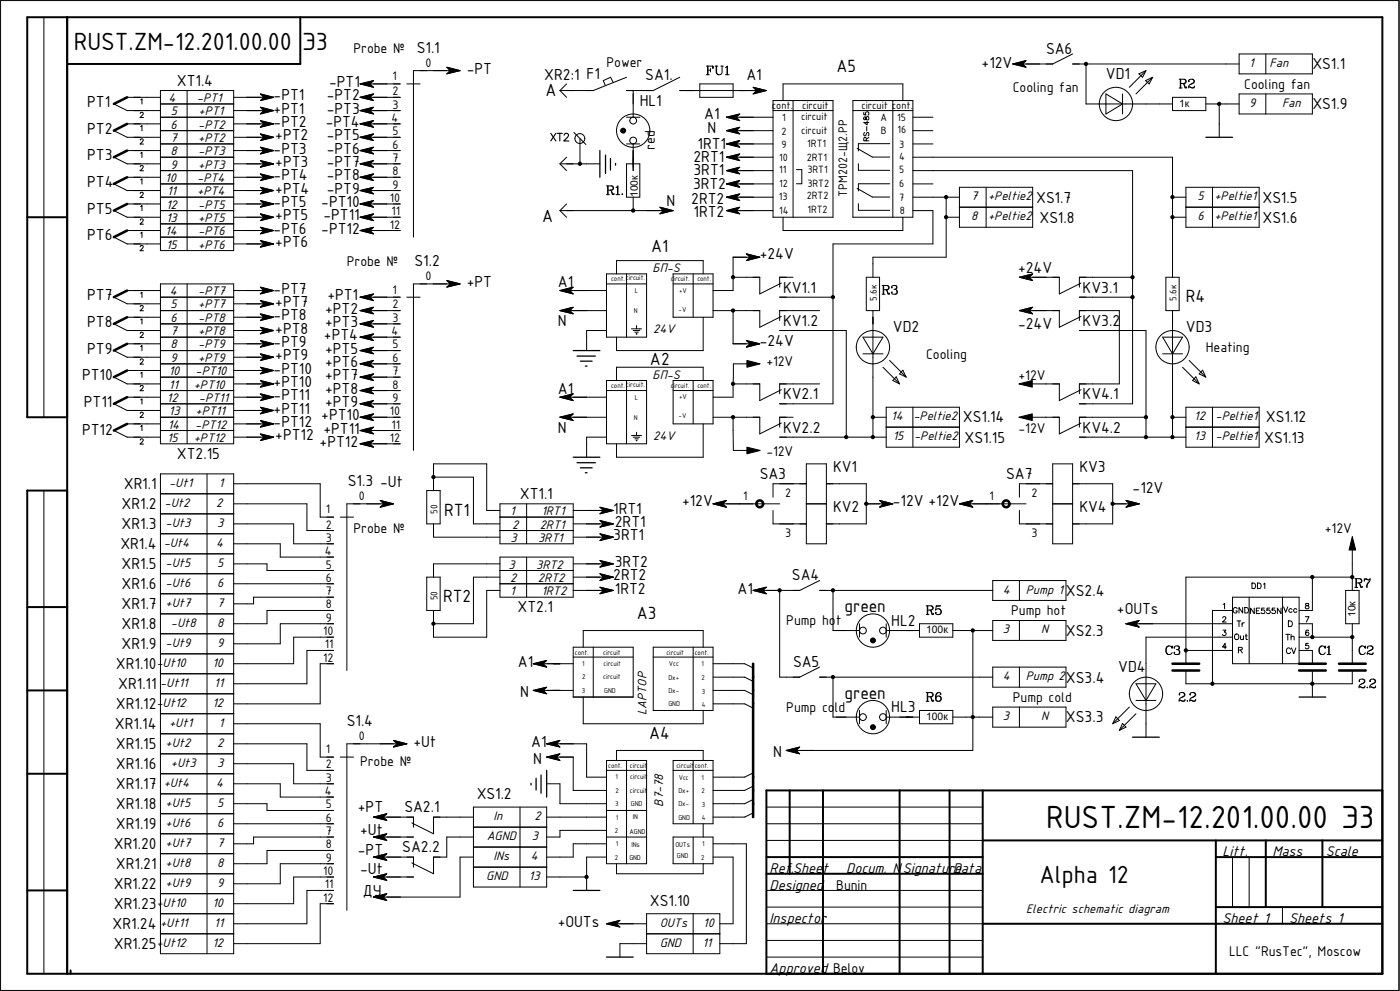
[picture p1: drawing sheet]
<svg xmlns="http://www.w3.org/2000/svg" width="420mm" height="297mm" viewBox="0 0 420 297" stroke-linecap="round" stroke-linejoin="round" font-family="sans-serif">
<defs><g id="words">
<text font-size="10.3" x="313.8" y="248.2">RUST.ZM-12.201.00.00 Э3</text>
<g font-size="8">
<text x="22.1" y="15">RUST.ZM-12.201.00.00 Э3</text>
<text x="311.8" y="264.8">Alpha 12</text>
</g>
<g font-size="5.7">
<text x="250.9" y="21.6">A5</text>
<text x="163.7" y="28.7">A</text>
<text x="162.6" y="66.6">A</text>
<text x="195.3" y="75.6">A1</text>
<text x="355.8" y="90.6">R4</text>
<text x="195" y="109.5">A2</text>
<text x="133.2" y="154.5">RT1</text>
<text x="133" y="180.5">RT2</text>
<text x="191" y="185.4">A3</text>
<text x="253.4" y="183.4">green</text>
<text x="253.4" y="209.4">green</text>
<text x="194.8" y="221.4">A4</text>
</g>
<g font-size="5.2">
<text x="313.8" y="16.1">SA6</text>
<text x="140" y="22.1">-PT</text>
<text x="294.5" y="20.3">+12V</text>
<text x="331.8" y="23.7">VD1</text>
<text x="393.7" y="20.7">XS1.1</text>
<text x="53.1" y="25.7">XT1.4</text>
<text x="98.7" y="26.1">-PT1</text>
<text x="163.3" y="24.1">XR2:1 F1</text>
<text x="193.6" y="24.1">SA1.</text>
<text x="223.9" y="24.1">A1</text>
<text x="26.2" y="32.1">PT1</text>
<text x="82.1" y="30.1">-PT1</text>
<text x="82.1" y="34.1">+PT1</text>
<text x="98" y="34.1">-PT3</text>
<text x="98" y="30.1">-PT2</text>
<text x="191.9" y="31.8">HL1</text>
<text x="211.3" y="35.6">A1</text>
<text x="393.7" y="32.8">XS1.9</text>
<text x="26.2" y="40.1">PT2</text>
<text x="82.1" y="38.1">-PT2</text>
<text x="97.7" y="38.1">-PT4</text>
<text x="212.3" y="39.8">N</text>
<text x="82.1" y="46.1">-PT3</text>
<text x="82.6" y="42.1">+PT2</text>
<text x="98" y="46.1">-PT6</text>
<text x="98" y="42.1">-PT5</text>
<text x="209.3" y="44.6">1RT1</text>
<text x="26.2" y="48.1">PT3</text>
<text x="82.6" y="50.1">+PT3</text>
<text x="98" y="50.1">-PT7</text>
<text x="208.1" y="48.6">2RT1</text>
<text x="208.1" y="52.6">3RT1</text>
<text x="26.2" y="56">PT4</text>
<text x="82.1" y="54.1">-PT4</text>
<text x="82.6" y="58.1">+PT4</text>
<text x="98" y="54.1">-PT8</text>
<text x="98" y="58.1">-PT9</text>
<text x="207.9" y="56.6">3RT2</text>
<text x="26.2" y="64.1">PT5</text>
<text x="82.1" y="62.1">-PT5</text>
<text x="96.4" y="62.1">-PT10</text>
<text x="199.9" y="61.7">N</text>
<text x="207.4" y="61">2RT2</text>
<text x="208.1" y="65.1">1RT2</text>
<text x="310.8" y="60.7">XS1.7</text>
<text x="378.7" y="60.7">XS1.5</text>
<text x="82.1" y="70.1">-PT6</text>
<text x="82.6" y="66">+PT5</text>
<text x="96.4" y="70.1">-PT12</text>
<text x="97" y="66">-PT11</text>
<text x="311.8" y="66.7">XS1.8</text>
<text x="378.7" y="66.7">XS1.6</text>
<text x="26.2" y="72.1">PT6</text>
<text x="82.6" y="74">+PT6</text>
<text x="227.9" y="77.7">+24V</text>
<text x="124.3" y="79.7">S1.2</text>
<text x="305.4" y="81.7">+24V</text>
<text x="82.1" y="88">-PT7</text>
<text x="140" y="86">+PT</text>
<text x="167.3" y="86">A1</text>
<text x="234.9" y="87.7">KV1.1</text>
<text x="324.8" y="87.7">KV3.1</text>
<text x="26.2" y="90">PT7</text>
<text x="82.6" y="92">+PT7</text>
<text x="97.5" y="94">+PT2</text>
<text x="98.2" y="90">+PT1</text>
<text x="26.2" y="98">PT8</text>
<text x="82.1" y="96">-PT8</text>
<text x="82.6" y="100">+PT8</text>
<text x="97.5" y="98">+PT3</text>
<text x="167.3" y="97.7">N</text>
<text x="234.9" y="97.7">KV1.2</text>
<text x="267.8" y="99.7">VD2</text>
<text x="305.4" y="98.7">-24V</text>
<text x="324.8" y="97.7">KV3.2</text>
<text x="355.8" y="99.7">VD3</text>
<text x="26.2" y="106">PT9</text>
<text x="82.1" y="104">-PT9</text>
<text x="82.6" y="108">+PT9</text>
<text x="97.2" y="102">+PT4</text>
<text x="97.5" y="106">+PT5</text>
<text x="227.9" y="103.7">-24V</text>
<text x="82.1" y="112">-PT10</text>
<text x="97.5" y="110">+PT6</text>
<text x="24.6" y="114">PT10</text>
<text x="82.1" y="116">+PT10</text>
<text x="82.1" y="120">-PT11</text>
<text x="97.5" y="114">+PT7</text>
<text x="97.5" y="118">+PT8</text>
<text x="167.3" y="118">A1</text>
<text x="234.9" y="119.6">KV2.1</text>
<text x="324.8" y="119.6">KV4.1</text>
<text x="25.1" y="122">PT11</text>
<text x="82.1" y="124">+PT11</text>
<text x="96.4" y="126">+PT10</text>
<text x="97.5" y="122">+PT9</text>
<text x="24.6" y="130.5">PT12</text>
<text x="82.1" y="128">-PT12</text>
<text x="82.6" y="132">+PT12</text>
<text x="97" y="130">+PT11</text>
<text x="167.3" y="129.6">N</text>
<text x="234.9" y="129.6">KV2.2</text>
<text x="288.8" y="126.6">XS1.14</text>
<text x="324.8" y="129.6">KV4.2</text>
<text x="379.7" y="126.6">XS1.12</text>
<text x="53.1" y="137.6">XT2.15</text>
<text x="95.9" y="134">+PT12</text>
<text x="289.3" y="132.6">XS1.15</text>
<text x="379.2" y="132.6">XS1.13</text>
<text x="227.9" y="143.6">SA3</text>
<text x="249.9" y="141.6">KV1</text>
<text x="301.8" y="143.6">SA7</text>
<text x="323.8" y="141.6">KV3</text>
<text x="37.1" y="146.6">XR1.1</text>
<text x="104.4" y="145.6">S1.3 -Ut</text>
<text x="156" y="149.6">XT1.1</text>
<text x="339.8" y="147.6">-12V</text>
<text x="36.4" y="152.6">XR1.2</text>
<text x="184" y="154">1RT1</text>
<text x="204.6" y="151.6">+12V</text>
<text x="249.9" y="153.6">KV2</text>
<text x="267.8" y="151.6">-12V +12V</text>
<text x="323.8" y="153.6">KV4</text>
<text x="36.4" y="158.6">XR1.3</text>
<text x="184" y="161.9">3RT1</text>
<text x="184.4" y="157.9">2RT1</text>
<text x="36.1" y="164.6">XR1.4</text>
<text x="36.4" y="170.6">XR1.5</text>
<text x="184" y="173.9">2RT2</text>
<text x="184.4" y="169.9">3RT2</text>
<text x="237.6" y="173.9">SA4</text>
<text x="36.4" y="176.6">XR1.6</text>
<text x="184.4" y="177.9">1RT2</text>
<text x="221.3" y="178.1">A1</text>
<text x="319.8" y="178.6">XS2.4</text>
<text x="36.4" y="182.6">XR1.7</text>
<text x="155.3" y="183.6">XT2.1</text>
<text x="335.1" y="183.9">+OUTs</text>
<text x="36.4" y="188.6">XR1.8</text>
<text x="267.4" y="187.6">HL2</text>
<text x="319.8" y="190.5">XS2.3</text>
<text x="36.4" y="194.6">XR1.9</text>
<text x="34.8" y="200.5">XR1.10</text>
<text x="155.3" y="200">A1</text>
<text x="237.9" y="199.9">SA5</text>
<text x="335.4" y="201.5">VD4</text>
<text x="35.5" y="206.5">XR1.11</text>
<text x="156" y="209">N</text>
<text x="319.8" y="204.6">XS3.4</text>
<text x="34.8" y="212.5">XR1.12</text>
<text x="267.4" y="213.5">HL3</text>
<text x="34.5" y="218.5">XR1.14</text>
<text x="104" y="217.5">S1.4</text>
<text x="319.8" y="216.5">XS3.3</text>
<text x="34.8" y="224.5">XR1.15</text>
<text x="124" y="223.9">+Ut</text>
<text x="159.3" y="224">A1</text>
<text x="231.9" y="227">N</text>
<text x="34.8" y="230.5">XR1.16</text>
<text x="160" y="229">N</text>
<text x="34.8" y="236.5">XR1.17</text>
<text x="143" y="239.5">XS1.2</text>
<text x="34.8" y="242.5">XR1.18</text>
<text x="107.4" y="243.3">+PT</text>
<text x="121.3" y="243.5">SA2.1</text>
<text x="34.8" y="248.5">XR1.19</text>
<text x="108" y="250.3">+Ut</text>
<text x="34.1" y="254.5">XR1.20</text>
<text x="107.4" y="256.3">-PT</text>
<text x="120.7" y="255.5">SA2.2</text>
<text x="34.8" y="260.5">XR1.21</text>
<text x="108" y="261.8">-Ut</text>
<text x="34.1" y="266.4">XR1.22</text>
<text x="108.9" y="268.5">ДУ</text>
<text x="34.1" y="272.5">XR1.23</text>
<text x="194.9" y="271.4">XS1.10</text>
<text x="33.8" y="278.5">XR1.24</text>
<text x="167.3" y="277.8">+OUTs</text>
<text x="34.1" y="284.4">XR1.25</text>
</g>
<g font-size="4.6">
<text x="106" y="15.9">Probe № S1.1</text>
<text x="181.9" y="19.9">Power</text>
<text x="303.8" y="27.6">Cooling fan</text>
<text x="373.3" y="26.6">Cooling fan</text>
<text x="196.4" y="45" transform="rotate(-90 196.4 45)">red</text>
<text x="104.1" y="79.8">Probe №</text>
<text x="277.8" y="107.5">Cooling</text>
<text x="361.7" y="105.5">Heating</text>
<text x="229.9" y="109.8">+12V</text>
<text x="305.5" y="113.8">+12V</text>
<text x="305.5" y="129.8">-12V</text>
<text x="229.9" y="136.8">-12V</text>
<text x="106" y="159.8">Probe №</text>
<text x="397.4" y="159.8">+12V</text>
<text x="303.3" y="184.4">Pump hot</text>
<text x="235.9" y="187.4">Pump hot</text>
<text x="235.9" y="213.4">Pump cold</text>
<text x="303.8" y="210.4">Pump cold</text>
<text x="108" y="229.7">Probe №</text>
<text x="366.7" y="256.6">Litt.</text>
<text x="381.7" y="256.6">Mass</text>
<text x="397.7" y="256.6">Scale</text>
<text x="230.9" y="261.6">Ref.</text>
<text x="237.9" y="261.6">Sheet</text>
<text x="253.9" y="261.6">Docum. N</text>
<text x="270.8" y="261.6">Signature</text>
<text x="285.8" y="261.6">Data</text>
<text x="230.9" y="266.6">Designed</text>
<text x="250.9" y="266.6">Bunin</text>
<text x="230.9" y="276.6">Inspector</text>
<text x="366.7" y="276.6">Sheet 1</text>
<text x="386.7" y="276.6">Sheets 1</text>
<text x="368.7" y="286.6">LLC &quot;RusTec&quot;, Moscow</text>
<text x="230.9" y="291.6">Approved Belov</text>
</g>
<g font-size="4">
<text x="127.7" y="20.1">0</text>
<text x="374.7" y="20.1">1</text>
<text x="380.9" y="20.1">Fan</text>
<text x="117.7" y="24">1</text>
<text x="117.7" y="28.5">2</text>
<text x="50.5" y="30.6">4</text>
<text x="51.3" y="34.5">5</text>
<text x="59.1" y="30.6">-PT1</text>
<text x="59.6" y="34.5">+PT1</text>
<text x="117.7" y="32.6">3</text>
<text x="374.7" y="32">9</text>
<text x="384.6" y="32">Fan</text>
<text x="51.2" y="38.5">6</text>
<text x="59.5" y="38.5">-PT2</text>
<text x="117.5" y="36.5">4</text>
<text x="117.7" y="40.5">5</text>
<text x="51.2" y="46.5">8</text>
<text x="51.2" y="42.5">7</text>
<text x="59.5" y="46.5">-PT3</text>
<text x="59.5" y="42.5">+PT2</text>
<text x="117.7" y="44.5">6</text>
<text x="51.2" y="50.5">9</text>
<text x="59.5" y="50.5">+PT3</text>
<text x="117.7" y="48.5">7</text>
<text x="117.7" y="52.5">8</text>
<text x="49.6" y="54.5">10</text>
<text x="50.1" y="58.5">11</text>
<text x="59.2" y="58.5">+PT4</text>
<text x="59.2" y="54.5">-PT4</text>
<text x="117.7" y="56.5">9</text>
<text x="254.2" y="59.1" transform="rotate(-90 254.2 59.1)">TPM202-Щ2.РР</text>
<text x="49.8" y="62.5">12</text>
<text x="59.4" y="62.5">-PT5</text>
<text x="116.9" y="60.5">10</text>
<text x="117.5" y="64.5">11</text>
<text x="291.3" y="66">8</text>
<text x="291.3" y="60">7</text>
<text x="296.4" y="66">+Peltie2</text>
<text x="296.4" y="60">+Peltie2</text>
<text x="359.2" y="66">6</text>
<text x="359.2" y="60">5</text>
<text x="364.3" y="66">+Peltie1</text>
<text x="364.3" y="60">+Peltie1</text>
<text x="49.6" y="70.5">14</text>
<text x="49.8" y="66.5">13</text>
<text x="59.4" y="66.5">+PT5</text>
<text x="59.5" y="70.5">-PT6</text>
<text x="116.9" y="68.5">12</text>
<text x="49.8" y="74.5">15</text>
<text x="59.4" y="74.5">+PT6</text>
<text x="127.7" y="84">0</text>
<text x="195.8" y="81.5">БП-S</text>
<text x="50.9" y="88.5">4</text>
<text x="59.5" y="88.5">-PT7</text>
<text x="117.7" y="88">1</text>
<text x="51.2" y="92.5">5</text>
<text x="59.5" y="92.5">+PT7</text>
<text x="117.7" y="92.5">2</text>
<text x="51.2" y="100.5">7</text>
<text x="51.2" y="96.5">6</text>
<text x="59.5" y="100.5">+PT8</text>
<text x="59.5" y="96.5">-PT8</text>
<text x="117.5" y="100.5">4</text>
<text x="117.7" y="96.5">3</text>
<text x="196" y="99.9">24V</text>
<text x="51.2" y="104.4">8</text>
<text x="59.5" y="104.4">-PT9</text>
<text x="117.7" y="104.4">5</text>
<text x="50.6" y="112.4">10</text>
<text x="51.2" y="108.5">9</text>
<text x="58.6" y="112.4">-PT10</text>
<text x="59.5" y="108.5">+PT9</text>
<text x="117.7" y="108.5">6</text>
<text x="117.7" y="112.4">7</text>
<text x="195.8" y="113.5">БП-S</text>
<text x="50.7" y="116.5">11</text>
<text x="58.1" y="116.5">+PT10</text>
<text x="117.7" y="116.5">8</text>
<text x="50.1" y="120.4">12</text>
<text x="50.7" y="124.4">13</text>
<text x="58.7" y="124.4">+PT11</text>
<text x="59.7" y="120.4">-PT11</text>
<text x="116.9" y="124.4">10</text>
<text x="117.7" y="120.4">9</text>
<text x="267.4" y="125.9">14</text>
<text x="274" y="125.9">-Peltie2</text>
<text x="358.3" y="125.9">12</text>
<text x="364.7" y="125.9">-Peltie1</text>
<text x="50.3" y="128.4">14</text>
<text x="58.6" y="128.4">-PT12</text>
<text x="117.5" y="128.4">11</text>
<text x="196" y="131.9">24V</text>
<text x="267.8" y="131.9">15</text>
<text x="274.2" y="131.9">-Peltie2</text>
<text x="358.3" y="131.9">13</text>
<text x="364.7" y="131.9">-Peltie1</text>
<text x="50.1" y="132.4">15</text>
<text x="58.1" y="132.4">+PT12</text>
<text x="116.9" y="132.4">12</text>
<text x="50.7" y="145.9">-Ut1</text>
<text x="65.7" y="145.9">1</text>
<text x="107.7" y="149.9">0</text>
<text x="223" y="149.9">1</text>
<text x="235.5" y="148.8">2</text>
<text x="296.9" y="149.9">1</text>
<text x="309.5" y="148.8">2</text>
<text x="49.4" y="151.9">-Ut2</text>
<text x="64.9" y="151.9">2</text>
<text x="97.7" y="153.9">1</text>
<text x="153.1" y="154.4">1</text>
<text x="162.4" y="154.4">1RT1</text>
<text x="49.7" y="157.9">-Ut3</text>
<text x="65.2" y="157.9">3</text>
<text x="97.7" y="158.4">2</text>
<text x="153.6" y="158.4">2</text>
<text x="161.9" y="158.4">2RT1</text>
<text x="235.5" y="160.8">3</text>
<text x="309.5" y="160.8">3</text>
<text x="49.1" y="163.9">-Ut4</text>
<text x="64.9" y="163.9">4</text>
<text x="97.5" y="166.4">4</text>
<text x="97.7" y="162.4">3</text>
<text x="153.1" y="162.4">3</text>
<text x="161.4" y="162.4">3RT1</text>
<text x="49.7" y="169.9">-Ut5</text>
<text x="65.2" y="169.9">5</text>
<text x="97.7" y="170.4">5</text>
<text x="152.6" y="170.4">3</text>
<text x="160.9" y="170.4">3RT2</text>
<text x="49.7" y="175.9">-Ut6</text>
<text x="65.2" y="175.9">6</text>
<text x="97.7" y="174.4">6</text>
<text x="97.7" y="178.4">7</text>
<text x="153.1" y="174.4">2</text>
<text x="153.1" y="178.4">1</text>
<text x="161.4" y="174.4">2RT2</text>
<text x="162.4" y="178.4">1RT2</text>
<text x="300.8" y="177.9">4</text>
<text x="307.8" y="177.9">Pump 1</text>
<text x="49.7" y="181.9">+Ut7</text>
<text x="65.2" y="181.9">7</text>
<text x="97.7" y="182.4">8</text>
<text x="51.3" y="187.9">-Ut8</text>
<text x="65.2" y="187.9">8</text>
<text x="96.9" y="190.4">10</text>
<text x="97.7" y="186.4">9</text>
<text x="300.8" y="189.9">3</text>
<text x="312.3" y="189.9">N</text>
<text x="49.7" y="193.8">-Ut9</text>
<text x="65.2" y="193.8">9</text>
<text x="97.5" y="194.4">11</text>
<text x="46.9" y="199.9">-Ut10</text>
<text x="63.7" y="199.9">10</text>
<text x="96.9" y="198.3">12</text>
<text x="300.8" y="203.8">4</text>
<text x="307.8" y="203.8">Pump 2</text>
<text x="48" y="205.8">-Ut11</text>
<text x="64.3" y="205.8">11</text>
<text x="46.9" y="211.8">-Ut12</text>
<text x="63.7" y="211.8">12</text>
<text x="194" y="214.4" transform="rotate(-90 194 214.4)">LAPTOP</text>
<text x="300.8" y="215.8">3</text>
<text x="312.3" y="215.8">N</text>
<text x="50.7" y="217.8">+Ut1</text>
<text x="65.7" y="217.8">1</text>
<text x="107.7" y="221.8">0</text>
<text x="49.7" y="223.8">+Ut2</text>
<text x="65.2" y="223.8">2</text>
<text x="97.7" y="225.8">1</text>
<text x="51.3" y="229.8">+Ut3</text>
<text x="65.2" y="229.8">3</text>
<text x="97.7" y="230.3">2</text>
<text x="49.1" y="235.8">+Ut4</text>
<text x="64.9" y="235.8">4</text>
<text x="97.5" y="238.3">4</text>
<text x="97.7" y="234.3">3</text>
<text x="49.7" y="241.8">+Ut5</text>
<text x="65.2" y="241.8">5</text>
<text x="97.7" y="242.3">5</text>
<text x="148" y="245.8">In</text>
<text x="160.3" y="245.8">2</text>
<text x="199" y="241.7" transform="rotate(-90 199 241.7)">В7-78</text>
<text x="49.7" y="247.8">+Ut6</text>
<text x="65.2" y="247.8">6</text>
<text x="97.7" y="246.3">6</text>
<text x="97.7" y="250.3">7</text>
<text x="146" y="251.8">AGND</text>
<text x="159.6" y="251.8">3</text>
<text x="49.7" y="253.8">+Ut7</text>
<text x="65.2" y="253.8">7</text>
<text x="97.7" y="254.3">8</text>
<text x="148" y="257.8">INs</text>
<text x="159.2" y="257.8">4</text>
<text x="49.7" y="259.8">+Ut8</text>
<text x="65.2" y="259.8">8</text>
<text x="96.9" y="262.3">10</text>
<text x="97.7" y="258.3">9</text>
<text x="145.9" y="263.8">GND</text>
<text x="158.7" y="263.8">13</text>
<text x="49.7" y="265.8">+Ut9</text>
<text x="65.2" y="265.8">9</text>
<text x="97.5" y="266.3">11</text>
<text x="46.9" y="271.7">+Ut10</text>
<text x="63.7" y="271.7">10</text>
<text x="96.9" y="270.3">12</text>
<text x="307.8" y="273.8">Electric schematic diagram</text>
<text x="48" y="277.7">+Ut11</text>
<text x="64.3" y="277.7">11</text>
<text x="198" y="277.7">OUTs</text>
<text x="211" y="277.7">10</text>
<text x="46.9" y="283.8">+Ut12</text>
<text x="63.7" y="283.8">12</text>
<text x="198" y="283.8">GND</text>
<text x="210.7" y="283.8">11</text>
</g>
<g font-size="3.4">
<text x="231.6" y="32.6">cont.</text>
<text x="240.3" y="35.9">circuit</text>
<text x="240.6" y="32.6">circuit</text>
<text x="258.4" y="32.6">circuit cont.</text>
<text x="234.4" y="40.3">2</text>
<text x="234.7" y="36.2">1</text>
<text x="240.3" y="40">circuit</text>
<text x="264.1" y="36.2">A</text>
<text x="264.3" y="40.1">B</text>
<text x="269.1" y="36.2">15</text>
<text x="269.3" y="40">16</text>
<text x="234.4" y="44.2">9</text>
<text x="242.1" y="44.2">1RT1</text>
<text x="269.7" y="44.2">3</text>
<text x="269.8" y="47.8">4</text>
<text x="233.7" y="51.9">11</text>
<text x="233.7" y="48.2">10</text>
<text x="242" y="48.1">2RT1</text>
<text x="242.2" y="51.7">3RT1</text>
<text x="269.8" y="51.7">5</text>
<text x="233.7" y="56">12</text>
<text x="242" y="59.6">2RT2</text>
<text x="242.2" y="55.9">3RT2</text>
<text x="269.8" y="55.9">6</text>
<text x="233.6" y="60">13</text>
<text x="233.7" y="64.1">14</text>
<text x="242.2" y="63.9">1RT2</text>
<text x="269.8" y="60.1">7</text>
<text x="269.9" y="64">8</text>
</g>
<g font-size="3.1">
<text x="353.7" y="32">1к</text>
<text x="191.3" y="59.1" transform="rotate(-90 191.3 59.1)">100к</text>
<text x="263.1" y="90.1" transform="rotate(-90 263.1 90.1)">5.6к</text>
<text x="352.9" y="90.1" transform="rotate(-90 352.9 90.1)">5.6к</text>
<text x="131.2" y="154" transform="rotate(-90 131.2 154)">50</text>
<text x="131.2" y="180" transform="rotate(-90 131.2 180)">50</text>
<text x="406.7" y="185" transform="rotate(-90 406.7 185)">10к</text>
<text x="277.8" y="189.8">100к</text>
<text x="277.8" y="215.8">100к</text>
</g>
<g font-size="2.3">
<text x="183.3" y="84.3">cont.circuit.</text>
<text x="190.4" y="87.9">L</text>
<text x="201.2" y="84.3">circuit.</text>
<text x="203.8" y="87.8">+V</text>
<text x="209.2" y="84.3">cont.</text>
<text x="190.2" y="93.9">N</text>
<text x="203.6" y="93.4">-V</text>
<text x="183.3" y="116.3">cont.circuit.</text>
<text x="190.4" y="119.9">L</text>
<text x="201.2" y="116.3">circuit.</text>
<text x="203.8" y="119.7">+V</text>
<text x="209.2" y="116.3">cont.</text>
<text x="190.2" y="125.8">N</text>
<text x="203.6" y="125.4">-V</text>
<text x="172.5" y="196.3">cont.</text>
<text x="181" y="196.3">circuit</text>
<text x="199.9" y="196.3">circuit</text>
<text x="208.4" y="196.3">cont.</text>
<text x="174.7" y="199.5">1</text>
<text x="174.7" y="203.6">2</text>
<text x="181" y="203.6">circuit</text>
<text x="181.1" y="199.5">circuit</text>
<text x="200.5" y="203.8">Dx+</text>
<text x="200.7" y="199.7">Vcc</text>
<text x="210.4" y="199.7">1</text>
<text x="210.4" y="203.8">2</text>
<text x="174.6" y="207.6">3</text>
<text x="181.3" y="207.6">GND</text>
<text x="200.5" y="207.6">Dx-</text>
<text x="210.5" y="207.9">3</text>
<text x="200.5" y="211.7">GND</text>
<text x="210.5" y="211.8">4</text>
<text x="182.5" y="230.3">cont.</text>
<text x="184.7" y="233.5">1</text>
<text x="189" y="230.3">circuit</text>
<text x="189.1" y="233.5">circuit</text>
<text x="202.9" y="230.3">circuit</text>
<text x="203.6" y="233.7">Vcc</text>
<text x="208.4" y="230.3">cont.</text>
<text x="210.4" y="233.7">1</text>
<text x="184.7" y="237.6">2</text>
<text x="189" y="237.6">circuit</text>
<text x="203.5" y="237.7">Dx+</text>
<text x="210.4" y="237.7">2</text>
<text x="184.6" y="241.6">3</text>
<text x="184.7" y="245.7">1</text>
<text x="189.3" y="241.6">GND</text>
<text x="189.8" y="245.4">IN</text>
<text x="203.5" y="241.6">Dx-</text>
<text x="203.5" y="245.7">GND</text>
<text x="210.5" y="241.9">3</text>
<text x="210.5" y="245.7">4</text>
<text x="184.4" y="249.8">2</text>
<text x="188.8" y="249.9">AGND</text>
<text x="184.4" y="257.7">2</text>
<text x="184.7" y="253.7">1</text>
<text x="188.8" y="257.6">GND</text>
<text x="189.4" y="254">INs</text>
<text x="202.6" y="253.8">OUTs</text>
<text x="203.1" y="257.1">GND</text>
<text x="210.4" y="257.7">2</text>
<text x="210.7" y="253.7">1</text>
</g>
</g></defs>
<g fill="none" stroke="#000" stroke-width=".3">
<path d="M.2 .2h419.5v296.6h-419.5zM13.2 5.2v119.9M211.9 19.8h2v.7l-.1-.7M212.3 19.8v2.6M212.4 19.8v2.6M214.5 19.8h.8M214.8 19.8v1.9a.91 .91 0 0 0 .9 .7 .91 .91 0 0 0 .9-.7v-1.9M215 19.8v1.9l.1 .4 .5 .3M216.2 19.8h.8M218.1 19.9v2.5M303.8 19.2l4 1M307.8 18.2l-4 1"/>
<path d="M321.8 16.2l-6 3h-12M321.8 19.2h49.9M325.8 19.2v12h25.9M371.7 16.2h22v5.9h-22zM379.7 16.2v5.9M34.2 39.2l3.9 1.9h10M34.2 31.2l3.9 1.9h10M38.1 37.1h10M38.1 29.2h10M42.1 34l.3-.3 .6 .3-.2 .5-.8 .7h1.1M42.2 37.9l.4-.3v1.6M42.2 29.9l.4-.3v1.6"/>
<path d="M48.1 27.1h22v48h-22zM48.1 31.2h22M48.1 35.1h22M48.1 39.2h22M56.1 27.1v48M70.1 37.1h12M70.1 29.2h12M70.1 33.1h12M78.1 36.2l4 .9M78.1 28.2l4 1M78.1 32.1l4 1M82.1 37.1l-4 1"/>
<path d="M82.1 29.2l-4 .9M82.1 33.1l-4 1.1M108 37.1h12.1M108 29.2h12.1M108 33.1h12.1M108 37.1l4.1 1M108 25.1h12.1M108 25.1l4.1 1.1M108 33.1l4.1 1.1M108 29.2l4.1 .9M112.1 36.2l-4.1 .9M112.1 24.2l-4.1 .9"/>
<path d="M112.1 32.1l-4.1 1M112.1 28.2l-4.1 1M122 25.1h4M134 20.2l4 1M138 21.2h-14v49.9M138 21.2l-4 .9M168 27.1l2 2.1M170 25.1l-2 2M172.2 39.7l3.6 3.6M184 24.8l-.8-1.6-2.2 1 .6 1.4M188 23.2l-10 3.9h-10M188 35.1h3.9"/>
<path d="M189.9 27.1v8M203.9 23.2l-7.9 3.9h-8M203.9 27.1h26M209.9 25.1h10v4.1h-10zM211.9 22.4h.9M212.4 21h.7M213.1 20.5v1M217.6 20.3l.6-.5v2.6M217.6 22.4h1.1M217.9 35.1h14M217.9 35.1l4 1.1M217.9 39.2h14"/>
<path d="M217.9 39.2l4 .9M221.9 34.2l-4 .9M221.9 38.1l-4 1.1M225.9 26.2l4 .9M229.9 27.1l-4 1.1M231.9 30.1h18v35h-18zM231.9 33.1h18M234.9 30.1v-5h35.9v5M237.9 30.1v35M255.9 30.1h18v35h-18zM255.9 33.1h18M259.1 33.7v.7l.7 .1a.55 .55 0 0 1-.1-.9 .55 .55 0 0 1 .9 .1 .55 .55 0 0 1-.2 .8"/>
<path d="M259.2 35.1l-.1 .5 .4 .3 .6-1a.51 .51 0 0 1 .6 .5 .51 .51 0 0 1-.6 .5l-.5-.8zM259.4 39.7l-.3 .4 .1 .5 .4 .1 .4-.8 .4-.2 .2 .4-.2 .6M260 37.9v1.3M260.1 36.4v1l-1-.7h1.5M267.8 30.1v35M273.9 35.1h6M273.9 39.2h6M331.8 28.2l5 3-5 3zM336.8 28.2v6M343.6 21.3l-1.9 .8 1.1 1.1 1-2-5 5M345.6 23.2l-1.9 1 1.1 .9 1-1.9-5 5M351.7 29.2h10v3.9h-10z"/>
<path d="M353.7 26.4h.9M353.7 23.7h1.5l.7 .6-.3 .6-1.4 .1M354.1 23.7v2.7M354.2 23.7v2.7M354.8 25l.4 .3 .5 1 .3-.1M355.1 25.1l.4 1.2 .4 .1 .1-.4M355.2 23.7l.5 .6-.1 .5-.4 .2M356.7 24.3l.1 .1h-.2a.88 .88 0 0 1 .9-.7 .88 .88 0 0 1 .8 .8l-.5 .5a1.24 1.24 0 0 0-1.2 1.4M357.7 23.7l.4 .3 .1 .5-1 .8M358.3 26l-.4 .3-1-.3-.3 .2M358.3 25.8l-.2 .6-1.2-.4M361.7 31.2h10"/>
<path d="M365.8 31.2v9.9M371.7 28.2h22v6h-22zM379.7 28.2v6M34.2 47.1l3.9 2h10M34.2 55.1l3.9 2h10M38.1 45.1h10M38.1 53.1h10M42.1 42l.3-.4 .6 .3-.2 .6-.8 .7h1.1M42.1 50l.3-.4 .6 .3-.2 .6-.8 .7h1.1M42.1 58l.3-.4 .6 .3-.2 .6-.8 .7h1.1M42.2 45.9l.4-.3v1.6M42.2 53.9l.4-.3v1.6"/>
<path d="M48.1 59.1h22M48.1 43.1h22M48.1 47.1h22M48.1 51.1h22M48.1 55.1h22M70.1 49.1h12M70.1 41.1h12M70.1 45.1h12M70.1 53.1h12M70.1 57.1h12M78.1 40.1l4 1M78.1 44.1l4 1"/>
<path d="M78.1 48.1l4 1M78.1 52.1l4 1M78.1 56.1l4 1M82.1 41.1l-4 1M82.1 45.1l-4 1M82.1 49.1l-4 1M82.1 53.1l-4 1M82.1 57.1l-4 1M108 49.1h12.1M108 41.1h12.1M108 45.1h12.1M108 53.1h12.1"/>
<path d="M108 57.1h12.1M108 53.1l4.1 1M108 49.1l4.1 1M108 45.1l4.1 1M108 41.1l4.1 1M108 57.1l4.1 1M112.1 52.1l-4.1 1M112.1 48.1l-4.1 1M112.1 44.1l-4.1 1M112.1 40.1l-4.1 1M112.1 56.1l-4.1 1M168 49.1h12"/>
<path d="M168 49.1l2 2M170 47.1l-2 2M174 41.5v7.6M181.9 58.3h.9M181.9 55.7h1.5l.7 .5-.3 .7-1.4 .1M182.3 55.7v2.6M182.4 55.7v2.6M183 57l.4 .2 .4 .9h.4M183.3 57.1l.4 1.2h.4l.1-.3M183.4 55.7l.5 .5-.1 .5-.4 .3M184.8 56.2l.6-.5v2.6M184.8 58.3h1.1"/>
<path d="M185.3 55.8v2.5M186.6 58.1v.2zM188 49.1h3.9v10h-3.9zM188 43.1h3.9M189.9 43.1v8M189.9 59.1v4M217.9 59.1h14M217.9 43.1h14M217.9 43.1l4 1M217.9 47.1h14M217.9 47.1l4 1M217.9 51.1h14"/>
<path d="M217.9 51.1l4 1M217.9 55.1h14M217.9 55.1l4 1M217.9 59.1l4 1M221.9 42.1l-4 1M221.9 46.1l-4 1M221.9 50.1l-4 1M221.9 54.1l-4 1M221.9 58.1l-4 1M238.9 50.8h1.6v4.3h-1.6M257.1 44.4l4.6 2.7h5.2M257.1 56.5l4.6 2.6h5.2"/>
<path d="M257.5 49.1v2h9.4M259.9 42.2l-.1-.9-.5-.1-.2 1h1.5M260.6 41.2l-.7 .5M266.9 55.1h-9.4v2.1M266.9 43.1h-9.4v2.2M273.9 47.1h77.8v36M273.9 51.1h65.9v69.9h-16M273.9 59.1h13.9M273.9 43.1h6M273.9 55.1h6M283.8 59.1v18h-21.9v6M287.8 56.1h22v12h-22z"/>
<path d="M295.8 56.1v12M351.7 59.1h4.1M355.8 56.1h21.9v12h-21.9zM363.7 56.1v12M34.2 71.1l3.9 2h10M34.2 63.1l3.9 2h10M38.1 69.1h10M38.1 61.1h10M42.1 74l.3-.4 .6 .3-.2 .5-.8 .7h1.1M42.1 66l.3-.4 .6 .3-.2 .6-.8 .7h1.1M42.2 69.9l.4-.3v1.6M42.2 61.9l.4-.3v1.6"/>
<path d="M48.1 63.1h22M48.1 67.1h22M48.1 71.1h22M70.1 69.1h12M70.1 73.1h12M70.1 61.1h12M70.1 65.1h12M78.1 72.1l4 1M78.1 68.1l4 1M78.1 64.1l4 1M78.1 60.1l4 1M82.1 73.1l-4 1"/>
<path d="M82.1 69.1l-4 1M82.1 65.1l-4 1M82.1 61.1l-4 1M108 69.1h12.1M108 61.1h12.1M108 65.1h12.1M108 65.1l4.1 1M108 69.1l4.1 1M108 61.1l4.1 1M112.1 64.1l-4.1 1M112.1 68.1l-4.1 1M112.1 60.1l-4.1 1"/>
<path d="M168 63.1h33.9M168 63.1l2 2M170 61.1l-2 2M198 62.1l3.9 1M201.9 63.1l-3.9 1M217.9 63.1h14M217.9 63.1l4 1M221.9 62.1l-4 1M223.9 76.1l4 1M227.9 77.1h-8v10h-6M227.9 77.1l-4 1M234.9 65.1v4h35.9v-4"/>
<path d="M257.5 61v2h9.4M273.9 63.1h6v10h-30v47.9h-16M283.8 65.1h4M287.8 62.1h22M351.7 65.1h4.1M355.8 62.1h21.9M34.2 97.1l3.9 2h10M34.2 89.1l3.9 2h10M38.1 95.1h10M38.1 87.1h10M42.1 99.9l.3-.3 .6 .3-.2 .5-.8 .7h1.1M42.1 91.9l.3-.3 .6 .3-.2 .5-.8 .7h1.1"/>
<path d="M42.2 95.8l.4-.3v1.6M42.2 87.9l.4-.3v1.6M48.1 93.1h22M48.1 85.1h22v47.9h-22zM48.1 89.1h22M48.1 97.1h22M56.1 85.1v47.9M70.1 95.1h12M70.1 99.1h12M70.1 87.1h12M70.1 91.1h12M78.1 98.1l4 1"/>
<path d="M78.1 94.1l4 1M78.1 86.1l4 1M78.1 90.1l4 1M82.1 99.1l-4 1M82.1 95.1l-4 1M82.1 87.1l-4 1M82.1 91.1l-4 1M108 93.1h12.1M108 89.1h12.1M108 97.1h12.1M108 97.1l4.1 1M108 89.1l4.1 1"/>
<path d="M108 93.1l4.1 1M112.1 96.1l-4.1 1M112.1 88.1l-4.1 1M112.1 92.1l-4.1 1M122 89.1h4M134 84.1l4 1M138 85.1h-14v49.9M138 85.1l-4 1M168 93.1h13.9M168 87.1h13.9M168 93.1l4 1M168 87.1l4 1"/>
<path d="M172 92.1l-4 1M172 86.1l-4 1M181.9 99.1h-5.9v6M181.9 82.1h12.1v18.9h-12.1zM181.9 85.1h12.1M185 82.1v-4h25.9v4M188 82.1v18.9M189.4 98.6h3M189.9 99.1h2M190.5 99.6h1M191 97.6v1M201.9 82.1h12v13h-12z"/>
<path d="M201.9 85.1h12M207.9 82.1v13M210.9 95.1v10h-25.9v-4.1M213.9 93.1h14v5l6.5-3.3M219.9 93.1v9.9h8M219.9 83.1h8v5l6.5-3.3M233.9 99.1h20v31.9M233.9 89.1h16M237.9 83.1h-4v3M245.9 93.1h-12v3M259.9 83.1h4v10h-4zM261.9 93.1v37.9"/>
<path d="M264.6 88.2h.9M264.6 85.6h1.5l.6 .5-.2 .6-1.4 .1M265 85.6v2.6M265.1 85.6v2.6M265.7 86.8l.4 .3 .4 .9h.4M266 87l.4 1.1 .3 .1 .2-.4M266.1 85.6l.5 .5-.1 .5-.4 .2M267.5 86.1v.2l.2-.6a1 1 0 0 1 1.4 .2l-.2 .7-.7 .1M268.6 85.6l.3 .3-.1 .7-.2 .1a.75 .75 0 0 1 .6 .7 .75 .75 0 0 1-.6 .8l-.9-.1-.2-.6v.2M268.9 87a.77 .77 0 0 1-.3 1.2M305.8 93.1h12v5l6.5-3.3M305.8 83.1h12v5l6.5-3.3"/>
<path d="M305.8 93.1l4 1M305.8 83.1l4 1M309.8 92.1l-4 1M309.8 82.1l-4 1M323.8 96.1v-3h12v22h-12v2.9M323.8 99.1h20v31.9M323.8 89.1h16M339.8 83.1h-16v3M349.8 83.1h3.9v10h-3.9zM351.7 93.1v37.9M34.2 113l3.9 2.1h10M34.2 105.1l3.9 2h10"/>
<path d="M38.1 103h10M38.1 119h10M38.1 111h10M42.1 108l.3-.4 .6 .3-.2 .5-.8 .7h1.1M42.1 115.9l.3-.4 .6 .3-.2 .6-.8 .7h1.1M42.2 103.8l.4-.3v1.6M42.2 119.8l.4-.3v1.6M42.2 111.8l.4-.3v1.6M48.1 105.1h22M48.1 109.1h22M48.1 113h22M48.1 117.1h22"/>
<path d="M48.1 101h22M70.1 115.1h12M70.1 103h12M70.1 107.1h12M70.1 119h12M70.1 111h12M78.1 110.1l4 .9M78.1 106l4 1.1M78.1 114l4 1.1M78.1 102.1l4 .9M78.1 118l4 1M82.1 111l-4 1.1"/>
<path d="M82.1 107.1l-4 .9M82.1 115.1l-4 .9M82.1 103l-4 1.1M82.1 119l-4 1.1M108 105.1h12.1M108 105.1l4.1 .9M108 109.1h12.1M108 109.1l4.1 1M108 113h12.1M108 113l4.1 1M108 117.1h12.1M108 117.1l4.1 .9"/>
<path d="M108 101h12.1M108 101l4.1 1.1M112.1 104.1l-4.1 1M112.1 108l-4.1 1.1M112.1 112.1l-4.1 .9M112.1 116l-4.1 1.1M112.1 100.1l-4.1 .9M168 119h13.9M168 119l4 1.1M172 118l-4 1M181.9 114h12.1v19h-12.1zM181.9 117.1h12.1"/>
<path d="M185 114v-3.9h25.9v3.9M188 114v19M201.9 114h12v13h-12zM201.9 117.1h12M207.9 114v13M219.9 115.1v3.9h-6M219.9 115.1h8v5l6.5-3.3M223.9 102.1l4 .9M225 109.1h-5l-.1 6M227.9 103l-4 1.1M245.9 115.1h-12v2.9M258.9 101h6l-3 5z"/>
<path d="M258.9 106h6M264.9 110.1l5 5-2.1-1.1 1.1-1.1 .8 2M266.9 108l5 5-2-.9 .9-1.1 .9 1.9M308.7 115.1h9.1v5l6.5-3.3M348.8 101h6l-3.1 5zM348.8 106h6M354.8 110.1l4.9 5-1.9-1.1 .9-1.1 1 2M356.7 108l5 5-2-.9 1.1-1.1 .9 1.9M34.2 129l3.9 2h10M34.2 121l3.9 2h10M38.1 127h10M42.1 123.9l.3-.4 .6 .3-.2 .6-.8 .7h1.1"/>
<path d="M42.1 131.9l.3-.4 .6 .3-.2 .6-.8 .7h1.1M42.2 127.8l.4-.3v1.6M48.1 125.1h22M48.1 121h22M48.1 129h22M70.1 131h12M70.1 123h12M70.1 127h12M78.1 130l4 1M78.1 126l4 1M78.1 122l4 1M82.1 131l-4 1"/>
<path d="M82.1 127l-4 1M82.1 123l-4 1M108 125.1h12.1M108 121h12.1M108 133h12.1M108 133l4.1 1M108 125.1l4.1 .9M108 129h12.1M108 129l4.1 1M108 121l4.1 1M112.1 132l-4.1 1M112.1 124l-4.1 1.1"/>
<path d="M112.1 128l-4.1 1M112.1 120.1l-4.1 .9M168 125.1h13.9M168 125.1l4 .9M172 124l-4 1.1M181.9 131h-5.9v6M189.4 130.5h3M189.9 131h2M190.5 131.5h1M191 129.5v1M210.9 127v10h-25.9v-4M213.9 125.1h14v4.9l6.5-3.2"/>
<path d="M219.9 125.1l.1 9.9h5M233.9 131h32M237.9 125.1h-4v2.9M241.9 139h6v24h-6zM261.9 125.1h4M265.9 122h21.9v12h-21.9zM265.9 128h21.9M273.9 122v12M308.7 125.1h9.1v4.9l6.5-3.2M315.8 139h6v24h-6zM323.8 131h32M343.8 125.1h-20v2.9"/>
<path d="M351.7 125.1h4.1M355.8 122h21.9v12h-21.9zM355.8 128h21.9M363.7 122v12M13.2 147v144.8M48.1 142h22v143.8h-22zM48.1 154h22M48.1 148h22M48.1 160h22M62.1 142v143.8M70.1 151h22v8h8M70.1 157h18v6h12"/>
<path d="M70.1 145h26v10h4M102.1 155h3.9M114 150l4 1M118 151h-13.9v50M118 151l-4 1M128 147h4v10h-4zM130 147v-8h16v14h4M130 157v4h20M130 143h12v14h8M150 159h22M150 151h22v12h-22zM150 155h22"/>
<path d="M158 151v12M172 157h12M172 153h12M180 156l4 1M180 160l4 1M180 152l4 1M184 157l-4 1M184 153l-4 1M213.9 151h20M213.9 151l4 1M217.9 150l-4 1M231.9 153v4h10"/>
<path d="M241.9 145h-10v4M241.9 151h6M247.9 145h12v12h-12M259.9 151h7.9M263.9 150l3.9 1M267.8 151l-3.9 1M287.8 151h20M287.8 151l4 1M291.8 150l-4 1M305.8 153v4h10M315.8 145h-10v4M315.8 151h6"/>
<path d="M321.8 145h12v12h-12M333.8 151h8M337.8 150l4 1M341.8 151l-4 1M48.1 166h22M48.1 172h22M48.1 178h22M70.1 169h10v2h20M70.1 163h14v4h16M70.1 175h30M100.1 179h-24v2h-6M128 173h4v10h-4z"/>
<path d="M150 169h-20v4M150 177h-4v14h-16v-8M150 167h22v12h-22zM150 173h-8v13.9h-12M150 171h22M150 175h22M158 167v12M172 169h12M172 173h12M172 177h12M172 161h12M180 172l4 1"/>
<path d="M180 168l4 1M180 176l4 1M184 173l-4 1M184 169l-4 1M184 177l-4 1M184 161l-4 1M225.9 177l4 1M229.9 176l-4 1M233.9 177v25.9h6l6-3M245.9 174l-6 3h-14M245.9 177h51.9M249.9 177v12h8"/>
<path d="M297.8 174h22v6h-22zM305.8 174v6M369.7 179h20v19.9h-20zM374.7 179v19.9M375.6 174.8h.5a.88 .88 0 0 1 .6 .8 .88 .88 0 0 1-.6 .8h-.5zM377.2 174.8h.6a.88 .88 0 0 1 .6 .8 .88 .88 0 0 1-.6 .8h-.6zM379.1 175.1l.3-.3v1.6M384.7 179v19.9M393.7 173v10h-4M403.7 177h4v9.9h-4zM405.7 163.9v13.1M405.7 173h-49.9v25.9"/>
<path d="M406.4 173.4h1.5l.7 .5-.3 .7-1.4 .1M406.4 176.1h.9M406.8 173.4v2.7M406.9 173.4v2.7M407.5 174.7l.4 .3 .4 .9h.4M407.8 174.8l.4 1.2 .4 .1 .1-.4M407.9 173.4l.5 .5-.1 .6-.4 .2M409.3 173.4v.8M409.3 173.9l.3-.5 .9 .4h.3l.2-.4-.1 .8a2.14 2.14 0 0 0-.8 1.9M409.4 173.7l.5-.1 .6 .2M410.9 174.2a1.89 1.89 0 0 0-.9 1.9M48.1 189.9h22"/>
<path d="M48.1 184h22M48.1 196h22M100.1 183h-20v3.9h-10M100.1 186.9h-16v6.1h-14M100.1 194.9h-8v10h-22M100.1 191h-12v7.9h-18M100.1 198.9h-4v12h-26M160 198.9h12M160 198.9l4 1M164 198l-4 .9M172 194h17.9v14.9h-17.9zM172 196.9h17.9"/>
<path d="M175 194v-5h35.9v5M178 194v14.9M196 194h17.9v18.9h-17.9zM196 196.9h17.9M207.9 194v18.9M213.9 198.9h9.5l2.5 1.3M257.9 186.9v4.1M265.9 189h9.9M265.9 186.9v4.1M275.8 186.9h10v4.1h-10zM277.8 181.6h1.5l.7 .5-.3 .6-1.4 .1M277.8 184.2h.9"/>
<path d="M278.2 181.6v2.6M278.3 181.6v2.6M278.9 182.8l.4 .3 .5 1 .3-.1M279.2 183l.4 1.1 .4 .1 .1-.3M279.3 181.6l.5 .5-.1 .5-.4 .2M280.9 181.7l1.3-.1h-1.3l-.2 1.2a.93 .93 0 0 1 1.4-.2 .93 .93 0 0 1 0 1.4 .93 .93 0 0 1-1.4-.3l.1-.2v.2M281.6 182.5a.91 .91 0 0 1 .7 .8 .91 .91 0 0 1-.7 .9M285.8 189h12M291.8 189v35.9h-55.9M297.8 186h22v5.9h-22zM297.8 199.9h22v6.1h-22zM305.8 186v5.9"/>
<path d="M305.8 199.9v6.1M337.8 186.9h31.9M337.8 186.9l4 1.1M341.8 186l-4 .9M350.6 193.6a1.44 1.44 0 0 0-.8 1.3 1.44 1.44 0 0 0 .8 1.3M351.5 193.9l.1 .4v-.7l-.1 .3a.98 .98 0 0 0-1.1-.3 .98 .98 0 0 0-.6 1 1.14 1.14 0 0 0 .2 1.2 1.14 1.14 0 0 0 1.2 .3l.4-.5M352.3 194.1v.2l.1-.6a1.06 1.06 0 0 1 1.4 .2l-.1 .7-.8 .1M353.3 193.6l.4 .3v.4l-.4 .4a.75 .75 0 0 1 .7 .7 .75 .75 0 0 1-.7 .8l-.9-.1-.1-.6v.2M353.7 194.9a.77 .77 0 0 1-.4 1.3M355.8 194.9h13.9M366.8 185.2l.3-.4 .5 .1 .1 .2-.2 .6-.8 .7h1.1M366.9 188.8h.8l-.4 .6a.55 .55 0 0 1 .4 .9 .55 .55 0 0 1-1-.1"/>
<path d="M367 181.1l.4-.3v1.7M367.9 193.9h-1.2l.8-1.1v1.6M369.7 191h-25.9v29.9M369.7 183h-6v21.9M371.1 186.1h1.1M371.1 182.5a.61 .61 0 0 0-.7-.4 .61 .61 0 0 0-.4 .6 .69 .69 0 0 0 .1 .9 .69 .69 0 0 0 1-.1v-.4h-.3M371.5 194.8l1-.1 .1-.6-1.1-.1v1.7M371.7 186.1v1.7M372.1 194.8l.6 .9M372.2 190.6v1l.5 .1 .3-.3M372.6 186.6v1.2M372.8 182.1v1.6l-1.1-1.6v1.6"/>
<path d="M373 190.6v1.1M373.3 186.6l-.4 .1-.3 .5M373.4 182.1h.6a.88 .88 0 0 1 .5 .8 .88 .88 0 0 1-.5 .8h-.6zM373.5 190.6h.6M373.8 190v1.4l.1 .2 .3 .1M376.3 182.2v1.7l-1.1-1.7v1.7M376.9 183h.6M378 182.2h-1.1v1.7h1.1M379.3 182.2h-.8l-.1 .8a.6 .6 0 0 1 .9-.1 .6 .6 0 0 1-.1 1 .6 .6 0 0 1-.9-.3M380.9 182.2h-.8l-.1 .8a.6 .6 0 0 1 .9-.1 .6 .6 0 0 1-.1 1 .6 .6 0 0 1-.9-.3M382.5 182.2h-.8l-.1 .8a.6 .6 0 0 1 .9-.1 .6 .6 0 0 1-.1 1 .6 .6 0 0 1-.9-.3M384.3 182.2v1.7l-1.1-1.7v1.7"/>
<path d="M385.1 181.9l.6 1.6 .6-1.6M385.7 190.1h1.2M386.3 190.1v1.7M386.5 186.1h.6a.89 .89 0 0 1 .6 .8 .89 .89 0 0 1-.6 .9h-.6zM387.1 194.6a.69 .69 0 0 0-.9-.3 .69 .69 0 0 0-.3 .9 .64 .64 0 0 0 .5 .7 .64 .64 0 0 0 .7-.4M387.3 191l.4-.3 .5 .1v1M387.3 190.1v1.7M387.4 194.2l.7 1.7 .6-1.7M387.6 182.7a.54 .54 0 0 0-.8-.1 .54 .54 0 0 0 0 .8 .54 .54 0 0 0 .8-.1M389 182.7a.54 .54 0 0 0-.8-.1 .54 .54 0 0 0 0 .8 .54 .54 0 0 0 .8-.1M389.7 194.9h4v4M389.7 186.9h4v4.1"/>
<path d="M389.7 191h16M391.6 184.8h1.1l-.8 1.6M391.8 180.9v.5l.6 .2 .3 .3-.2 .5h-.7l-.2-.2 .2-.6 .8-.4-.1-.3zM392.5 192.8h-.7l-.1 .7a.58 .58 0 0 1 .8 0 .58 .58 0 0 1-.1 .9 .58 .58 0 0 1-.8-.3M392.6 189.1l-.1-.2a.81 .81 0 0 0-.9 .6 .81 .81 0 0 0 .5 1 .5 .5 0 0 0 .6-.5 .5 .5 0 0 0-.5-.5 .5 .5 0 0 0-.5 .4M396.5 193.6a1.44 1.44 0 0 0-.8 1.3 1.44 1.44 0 0 0 .8 1.3M397.4 194l.2 .3v-.7l-.2 .4a.96 .96 0 0 0-1.1-.4 .96 .96 0 0 0-.6 1 1.14 1.14 0 0 0 .2 1.2 1.14 1.14 0 0 0 1.3 .3l.4-.5M398.1 194.1l.6-.5v2.6M398.1 196.2h1.1M398.6 193.7v2.5M405.7 186.9v12M408.6 193.6a1.44 1.44 0 0 0-.8 1.3 1.44 1.44 0 0 0 .8 1.3"/>
<path d="M409.4 193.9l.2 .4v-.7l-.2 .3a.98 .98 0 0 0-1-.3 .98 .98 0 0 0-.7 1 1.14 1.14 0 0 0 .2 1.2 1.14 1.14 0 0 0 1.3 .3l.4-.5M410.3 194.1l.1 .1h-.2a.89 .89 0 0 1 .9-.6 .89 .89 0 0 1 .8 .7l-.5 .5a1.24 1.24 0 0 0-1.2 1.4M411.3 193.6l.3 .2 .2 .5-1 .8M411.9 195.8l-.4 .3-1-.3-.3 .2M411.9 195.6l-.3 .6-1.1-.4M48.1 219.9h22M48.1 213.9h22M48.1 201.9h22M48.1 207.9h22M70.1 216.9h26v10h4M160 206.9h12M160 206.9l4 1"/>
<path d="M164 206l-4 .9M175 208.9v8h35.9v-4M213.9 206.9h9.5l2.5 1.3M213.9 210.9h9.5l2.5 1.3M213.9 202.9h9.5l2.5 1.3M245.9 202.9h51.9M249.9 202.9v12h8M257.9 212.9v4M265.9 214.9h9.9M265.9 212.9v4M275.8 212.9h10v4h-10zM277.8 207.6h1.5l.7 .5-.3 .6-1.4 .1"/>
<path d="M277.8 210.2h.9M278.2 207.6v2.6M278.3 207.6v2.6M278.9 208.8l.4 .3 .5 1 .3-.1M279.2 209l.4 1.1 .4 .1 .1-.4M279.3 207.6l.5 .5-.1 .5-.4 .2M281.5 207.6a1.57 1.57 0 0 0-.1 2.6M281.6 208.6l.3 .1a.81 .81 0 0 1 .4 .8 .81 .81 0 0 1-.7 .7M282.2 207.9v.3l.1-.3a.9 .9 0 0 0-1.1-.3 .9 .9 0 0 0-.5 1.1v.8a.85 .85 0 0 0 1 .8 .85 .85 0 0 0 .6-1.1 .85 .85 0 0 0-1.2-.5l-.3 .6M285.8 214.9h12M297.8 211.9h22v6h-22zM305.8 211.9v6"/>
<path d="M338.8 211.9l-5 5 2-1-1-1.1-.9 1.9M340.8 204.9h6l-3 5zM340.8 209.9h6M340.8 213.9l-5 5 2-1-1-1.1-.9 1.9M353.8 208.1l.1 .1h-.2a.88 .88 0 0 1 1-.7 .88 .88 0 0 1 .8 .8l-.5 .5a1.24 1.24 0 0 0-1.3 1.4M354.8 207.6l.4 .2 .1 .5-1 .8M355.5 209.8l-.4 .3-1-.3-.4 .2M355.5 209.6l-.3 .6-1.1-.4M355.8 201v3.9h49.9v-3.9M356.2 210v.2zM357 208.1l.2 .1h-.2a.88 .88 0 0 1 .9-.7 .88 .88 0 0 1 .8 .8l-.5 .5a1.24 1.24 0 0 0-1.2 1.4M358.1 207.6l.3 .2 .2 .5-1.1 .8"/>
<path d="M358.7 209.8l-.4 .3-1-.3-.3 .2M358.7 209.6l-.3 .6-1.1-.4M393.7 201v7.9M407.8 204l.1 .2h-.2a.88 .88 0 0 1 .9-.7 .88 .88 0 0 1 .8 .8l-.5 .5a1.24 1.24 0 0 0-1.2 1.4M408.8 203.5l.4 .3 .1 .5-1 .8M409.4 205.8l-.3 .3-1-.3-.4 .2M409.4 205.6l-.2 .6-1.1-.4M410.2 206v.2zM411 204l.1 .2h-.2a.88 .88 0 0 1 1-.7 .88 .88 0 0 1 .8 .8l-.5 .5a1.24 1.24 0 0 0-1.3 1.4M412 203.5l.4 .3 .1 .5-1 .8M412.7 205.8l-.4 .3-1-.3-.4 .2M412.7 205.6l-.3 .6-1.1-.4"/>
<path d="M48.1 225.9h22M48.1 231.9h22M48.1 237.9h22M70.1 234.9h14v4h16M70.1 228.9h18v6h12M70.1 222.9h22v8h8M102.1 226.9h3.9M118 221.9l4 1M122 222.9h-17.9v49.9M122 222.9l-4 1M164 234.9h4v6h13.9M164 226.9h8v10h9.9"/>
<path d="M164 222.9h12v10h5.9M164 226.9l4 1M164 222.9l4 1M168 225.9l-4 1M168 221.9l-4 1M181.9 230.9h12.1M181.9 227.9h12.1v31h-12.1zM185 227.9v-3h25.9v3M188 227.9v31M201.9 230.9h12M201.9 227.9h12v19h-12zM207.9 227.9v19"/>
<path d="M225.9 239.6l-2.5 1.3h-9.5M225.9 235.6l-2.5 1.3h-9.5M225.9 231.6l-2.5 1.3h-9.5M235.9 224.9l4 1M239.9 223.9l-4 1M48.1 249.9h22M48.1 243.9h22M48.1 255.9h22M70.1 240.9h10v2h20M70.1 246.9h30M100.1 254.9h-20v4h-10M100.1 250.9h-24v2h-6"/>
<path d="M100.1 258.9h-16v6h-14M112.1 256.9h11.9v3M112.1 244.9h11.9v3M112.1 250.9h11.9M112.1 250.9l3.9 1M112.1 256.9l3.9 1M112.1 244.9l3.9 1M116 249.9l-3.9 1M116 255.9l-3.9 1M116 243.9l-3.9 1M142 244.9h-12v5l-6.5-3.3M142 250.9h-8v6h-4v5l-6.5-3.3"/>
<path d="M142 256.9h-4v12h-25.9M142 241.9h22v24h-22zM142 259.9h22M142 253.9h22M142 247.9h22M156 241.9v24M164 244.9h17.9M181.9 252.9h-9.9v4h-8M181.9 256.9h-5.9v10M181.9 248.9h-13.9v2h-4M181.9 250.9h12.1M181.9 242.9h12.1"/>
<path d="M185 258.9v3h25.9v-3M201.9 250.9h12v8h-12zM207.9 250.9v8M210.9 246.9v4M213.9 256.9h6v20h-4M213.9 252.9h10v29.9h-8M225.9 243.6l-2.5 1.3h-9.5M229.9 246.9h64.9M229.9 241.9h64.9M229.9 251.9h64.9M369.7 256.9v15M374.7 256.9v15"/>
<path d="M48.1 279.9h22M48.1 273.9h22M48.1 261.9h22M48.1 267.8h22M100.1 266.9h-8v10h-22M100.1 270.8h-4v12h-26M100.1 262.8h-12v8h-18M112.1 262.8h11.9M112.1 262.8l3.9 1.1M112.1 268.9l3.9 1M116 261.9l-3.9 .9M116 267.8l-3.9 1.1"/>
<path d="M164 262.8h12M181.9 276.9h12.1M181.9 276.9l4.1 .9M186 275.8l-4.1 1.1M194 273.9h21.9v11.9h-21.9zM194 279.9h21.9M207.9 273.9v11.9M229.9 266.9h64.9M229.9 276.9h64.9M229.9 271.9h64.9M384.7 271.9v5M194 282.8h-8v4.1"/>
<path d="M229.9 286.9h64.9M229.9 281.9h64.9"/>
<circle cx="189.9" cy="39.2" r="5"/>
<circle cx="189.9" cy="36.2" r="1.02"/>
<circle cx="334.8" cy="31.2" r="5"/>
<circle cx="173.9" cy="41.5" r="1.48"/>
<circle cx="189.9" cy="42.1" r="1.02"/>
<circle cx="191" cy="100.1" r=".08"/>
<circle cx="261.9" cy="104.1" r="5"/>
<circle cx="351.7" cy="104.1" r="5"/>
<circle cx="191" cy="132" r=".08"/>
<circle cx="258.9" cy="189" r="1.02"/>
<circle cx="261.9" cy="189" r="5"/>
<circle cx="264.9" cy="189" r="1.02"/>
<circle cx="371" cy="190.8" r=".77"/>
<circle cx="258.9" cy="214.9" r="1.02"/>
<circle cx="261.9" cy="214.9" r="5"/>
<circle cx="264.9" cy="214.9" r="1.02"/>
<circle cx="343.8" cy="207.9" r="5"/>
</g>
<g fill="#000" stroke="#000" stroke-width=".3">
<path d="M224.1 108l3.9 1.1-3.9 1zM305.6 115.1l4.1-1.1v2zM224.1 134l3.9 1-3.9 1zM305.6 125.1l4.1-1.1v2zM405.7 160.8l1 4h-2z"/>
<path d="M303.8 19.2l4-1-1 1 1 1z" fill-rule="evenodd"/>
<path d="M78.1 36.2l4 .9-4 1 1-1z" fill-rule="evenodd"/>
<path d="M78.1 28.2l4 1-4 .9 1-.9z" fill-rule="evenodd"/>
<path d="M78.1 32.1l4 1-4 1.1 1-1.1z" fill-rule="evenodd"/>
<path d="M108 37.1l4.1-.9-1.1 .9 1.1 1z" fill-rule="evenodd"/>
<path d="M108 25.1l4.1-.9-1.1 .9 1.1 1.1z" fill-rule="evenodd"/>
<path d="M108 33.1l4.1-1-1.1 1 1.1 1.1z" fill-rule="evenodd"/>
<path d="M108 29.2l4.1-1-1.1 1 1.1 .9z" fill-rule="evenodd"/>
<path d="M134 20.2l4 1-4 .9 1-.9z" fill-rule="evenodd"/>
<path d="M217.9 39.2l4-1.1-1 1.1 1 .9z" fill-rule="evenodd"/>
<path d="M217.9 35.1l4-.9-1 .9 1 1.1z" fill-rule="evenodd"/>
<path d="M225.9 26.2l4 .9-4 1.1 1-1.1z" fill-rule="evenodd"/>
<path d="M78.1 40.1l4 1-4 1 1-1z" fill-rule="evenodd"/>
<path d="M78.1 44.1l4 1-4 1 1-1z" fill-rule="evenodd"/>
<path d="M78.1 48.1l4 1-4 1 1-1z" fill-rule="evenodd"/>
<path d="M78.1 52.1l4 1-4 1 1-1z" fill-rule="evenodd"/>
<path d="M78.1 56.1l4 1-4 1 1-1z" fill-rule="evenodd"/>
<path d="M108 53.1l4.1-1-1.1 1 1.1 1z" fill-rule="evenodd"/>
<path d="M108 49.1l4.1-1-1.1 1 1.1 1z" fill-rule="evenodd"/>
<path d="M108 45.1l4.1-1-1.1 1 1.1 1z" fill-rule="evenodd"/>
<path d="M108 41.1l4.1-1-1.1 1 1.1 1z" fill-rule="evenodd"/>
<path d="M108 57.1l4.1-1-1.1 1 1.1 1z" fill-rule="evenodd"/>
<path d="M217.9 43.1l4-1-1 1 1 1z" fill-rule="evenodd"/>
<path d="M217.9 47.1l4-1-1 1 1 1z" fill-rule="evenodd"/>
<path d="M217.9 51.1l4-1-1 1 1 1z" fill-rule="evenodd"/>
<path d="M217.9 55.1l4-1-1 1 1 1z" fill-rule="evenodd"/>
<path d="M217.9 59.1l4-1-1 1 1 1z" fill-rule="evenodd"/>
<path d="M78.1 72.1l4 1-4 1 1-1z" fill-rule="evenodd"/>
<path d="M78.1 68.1l4 1-4 1 1-1z" fill-rule="evenodd"/>
<path d="M78.1 64.1l4 1-4 1 1-1z" fill-rule="evenodd"/>
<path d="M78.1 60.1l4 1-4 1 1-1z" fill-rule="evenodd"/>
<path d="M108 65.1l4.1-1-1.1 1 1.1 1z" fill-rule="evenodd"/>
<path d="M108 69.1l4.1-1-1.1 1 1.1 1z" fill-rule="evenodd"/>
<path d="M108 61.1l4.1-1-1.1 1 1.1 1z" fill-rule="evenodd"/>
<path d="M198 62.1l3.9 1-3.9 1 .9-1z" fill-rule="evenodd"/>
<path d="M217.9 63.1l4-1-1 1 1 1z" fill-rule="evenodd"/>
<path d="M223.9 76.1l4 1-4 1 1-1z" fill-rule="evenodd"/>
<path d="M78.1 98.1l4 1-4 1 1-1z" fill-rule="evenodd"/>
<path d="M78.1 94.1l4 1-4 1 1-1z" fill-rule="evenodd"/>
<path d="M78.1 86.1l4 1-4 1 1-1z" fill-rule="evenodd"/>
<path d="M78.1 90.1l4 1-4 1 1-1z" fill-rule="evenodd"/>
<path d="M108 97.1l4.1-1-1.1 1 1.1 1z" fill-rule="evenodd"/>
<path d="M108 89.1l4.1-1-1.1 1 1.1 1z" fill-rule="evenodd"/>
<path d="M108 93.1l4.1-1-1.1 1 1.1 1z" fill-rule="evenodd"/>
<path d="M134 84.1l4 1-4 1 1-1z" fill-rule="evenodd"/>
<path d="M168 93.1l4-1-1 1 1 1z" fill-rule="evenodd"/>
<path d="M168 87.1l4-1-1 1 1 1z" fill-rule="evenodd"/>
<path d="M305.8 93.1l4-1-1 1 1 1z" fill-rule="evenodd"/>
<path d="M305.8 83.1l4-1-1 1 1 1z" fill-rule="evenodd"/>
<path d="M78.1 110.1l4 .9-4 1.1 1-1.1z" fill-rule="evenodd"/>
<path d="M78.1 106l4 1.1-4 .9 1-.9z" fill-rule="evenodd"/>
<path d="M78.1 114l4 1.1-4 .9 1-.9z" fill-rule="evenodd"/>
<path d="M78.1 102.1l4 .9-4 1.1 1-1.1z" fill-rule="evenodd"/>
<path d="M78.1 118l4 1-4 1.1 1-1.1z" fill-rule="evenodd"/>
<path d="M108 105.1l4.1-1-1.1 1 1.1 .9z" fill-rule="evenodd"/>
<path d="M108 109.1l4.1-1.1-1.1 1.1 1.1 1z" fill-rule="evenodd"/>
<path d="M108 113l4.1-.9-1.1 .9 1.1 1z" fill-rule="evenodd"/>
<path d="M108 117.1l4.1-1.1-1.1 1.1 1.1 .9z" fill-rule="evenodd"/>
<path d="M108 101l4.1-.9-1.1 .9 1.1 1.1z" fill-rule="evenodd"/>
<path d="M168 119l4-1-1 1 1 1.1z" fill-rule="evenodd"/>
<path d="M223.9 102.1l4 .9-4 1.1 1-1.1z" fill-rule="evenodd"/>
<path d="M78.1 130l4 1-4 1 1-1z" fill-rule="evenodd"/>
<path d="M78.1 126l4 1-4 1 1-1z" fill-rule="evenodd"/>
<path d="M78.1 122l4 1-4 1 1-1z" fill-rule="evenodd"/>
<path d="M108 133l4.1-1-1.1 1 1.1 1z" fill-rule="evenodd"/>
<path d="M108 125.1l4.1-1.1-1.1 1.1 1.1 .9z" fill-rule="evenodd"/>
<path d="M108 129l4.1-1-1.1 1 1.1 1z" fill-rule="evenodd"/>
<path d="M108 121l4.1-.9-1.1 .9 1.1 1z" fill-rule="evenodd"/>
<path d="M168 125.1l4-1.1-1 1.1 1 .9z" fill-rule="evenodd"/>
<path d="M114 150l4 1-4 1 1.1-1z" fill-rule="evenodd"/>
<path d="M180 156l4 1-4 1 1-1z" fill-rule="evenodd"/>
<path d="M180 152l4 1-4 1 1-1z" fill-rule="evenodd"/>
<path d="M213.9 151l4-1-1 1 1 1z" fill-rule="evenodd"/>
<path d="M263.9 150l3.9 1-3.9 1 1-1z" fill-rule="evenodd"/>
<path d="M287.8 151l4-1-1 1 1 1z" fill-rule="evenodd"/>
<path d="M337.8 150l4 1-4 1 1-1z" fill-rule="evenodd"/>
<path d="M180 172l4 1-4 1 1-1z" fill-rule="evenodd"/>
<path d="M180 168l4 1-4 1 1-1z" fill-rule="evenodd"/>
<path d="M180 176l4 1-4 1 1-1z" fill-rule="evenodd"/>
<path d="M180 160l4 1-4 1 1-1z" fill-rule="evenodd"/>
<path d="M225.9 177l4-1-1 1 1 1z" fill-rule="evenodd"/>
<path d="M160 198.9l4-.9-1 .9 1 1z" fill-rule="evenodd"/>
<path d="M337.8 186.9l4-.9-1 .9 1 1.1z" fill-rule="evenodd"/>
<path d="M160 206.9l4-.9-1 .9 1 1z" fill-rule="evenodd"/>
<path d="M118 221.9l4 1-4 1 1-1z" fill-rule="evenodd"/>
<path d="M164 222.9l4-1-1 1 1 1z" fill-rule="evenodd"/>
<path d="M164 226.9l4-1-1 1 1 1z" fill-rule="evenodd"/>
<path d="M235.9 224.9l4-1-1 1 1 1z" fill-rule="evenodd"/>
<path d="M112.1 250.9l3.9-1-.9 1 .9 1z" fill-rule="evenodd"/>
<path d="M112.1 256.9l3.9-1-.9 1 .9 1z" fill-rule="evenodd"/>
<path d="M112.1 244.9l3.9-1-.9 1 .9 1z" fill-rule="evenodd"/>
<path d="M112.1 268.9l3.9-1.1-.9 1.1 .9 1z" fill-rule="evenodd"/>
<path d="M112.1 262.8l3.9-.9-.9 .9 .9 1.1z" fill-rule="evenodd"/>
<path d="M181.9 276.9l4.1-1.1-1 1.1 1 .9z" fill-rule="evenodd"/>
<circle cx="325.8" cy="19.2" r=".49"/>
<circle cx="365.7" cy="31.1" r=".49"/>
<circle cx="174" cy="49.1" r=".49"/>
<circle cx="283.8" cy="59.1" r=".49"/>
<circle cx="351.7" cy="59.1" r=".49"/>
<circle cx="189.9" cy="63.1" r=".49"/>
<circle cx="283.8" cy="65.1" r=".49"/>
<circle cx="351.7" cy="65.1" r=".49"/>
<circle cx="219.9" cy="93.1" r=".49"/>
<circle cx="219.9" cy="83.1" r=".49"/>
<circle cx="249.9" cy="89" r=".49"/>
<circle cx="339.7" cy="89" r=".49"/>
<circle cx="339.7" cy="83.1" r=".49"/>
<circle cx="219.9" cy="115" r=".49"/>
<circle cx="219.9" cy="125" r=".49"/>
<circle cx="253.9" cy="131" r=".49"/>
<circle cx="261.9" cy="125" r=".49"/>
<circle cx="261.9" cy="131" r=".49"/>
<circle cx="343.8" cy="131" r=".49"/>
<circle cx="343.8" cy="125" r=".49"/>
<circle cx="351.7" cy="131" r=".49"/>
<circle cx="351.7" cy="125" r=".49"/>
<circle cx="130" cy="143" r=".49"/>
<circle cx="259.9" cy="151" r=".49"/>
<circle cx="333.8" cy="151" r=".49"/>
<circle cx="233.9" cy="176.9" r=".49"/>
<circle cx="249.9" cy="176.9" r=".49"/>
<circle cx="393.7" cy="173" r=".49"/>
<circle cx="405.7" cy="173" r=".49"/>
<circle cx="130" cy="186.9" r=".49"/>
<circle cx="291.8" cy="189" r=".49"/>
<circle cx="355.7" cy="194.9" r=".49"/>
<circle cx="393.7" cy="190.9" r=".49"/>
<circle cx="405.7" cy="190.9" r=".49"/>
<circle cx="249.9" cy="202.9" r=".49"/>
<circle cx="291.8" cy="214.9" r=".49"/>
<circle cx="363.7" cy="204.9" r=".49"/>
<circle cx="393.7" cy="204.9" r=".49"/>
<circle cx="176" cy="262.8" r=".49"/>
</g>
<g fill="none" stroke="#000" stroke-width=".59">
<path d="M20.2 5.2v286.6M90.1 5.2v14h-69.9M8.2 65.1h12M20.2 125.1h-12v-119.9h406.5v286.6h-406.5v-144.8h12M8.2 181.9h12M8.2 206.9h12M8.2 231.9h12M236.9 236.9v25M246.9 236.9v54.9M269.9 236.9v54.9M284.9 236.9v54.9M294.8 236.9v54.9"/>
<path d="M414.7 236.9h-184.8v54.9M229.9 256.9h64.9M294.8 251.9h119.9M364.7 251.9v39.9M364.7 256.9h50M379.7 251.9v20M396.7 251.9v20M8.2 266.9h12M229.9 261.9h64.9M294.8 276.9h119.9M364.7 271.9h50M21.2 290.8v1"/>
</g>
<g fill="none" stroke="#000" stroke-width=".76">
<path d="M38.1 37.1l-3.9 2.1M38.1 29.2l-3.9 2M38.1 45.1l-3.9 2M38.1 53.1l-3.9 2M38.1 69.1l-3.9 2M38.1 61.1l-3.9 2M38.1 95.1l-3.9 2M38.1 87.1l-3.9 2M38.1 103l-3.9 2.1M38.1 119l-3.9 2M38.1 111l-3.9 2M38.1 127l-3.9 2"/>
<path d="M225.9 198.9v46M351.7 198.9h8M389.7 198.9h8M401.7 198.9h8M351.7 201h8M389.7 201h8M401.7 201h8"/>
<circle cx="186.9" cy="39.2" r=".51"/>
<circle cx="227.9" cy="151" r="1.02"/>
<circle cx="301.8" cy="151" r="1.02"/>
<circle cx="261.9" cy="191.9" r=".51"/>
<circle cx="261.9" cy="217.9" r=".51"/>
</g>
<g fill="none" stroke="#000" stroke-width=".38">
<path d="M180 45.1v8M181.7 46.5v5.5M183.1 47.5v3.5M184.7 49v.5M361.7 41.1h8M172 105.1h8M173.1 106.7h5.5M174.1 108.2h3.5M175.6 109.7h.5M172 137h8M173.1 138.7h5.5M174.1 140.2h3.5"/>
<path d="M175.6 141.7h.5M389.7 208.9h8M159.3 234.8v.4M160.8 233.3v3.5M162.3 232.3v5.4M164 230.9v8M339.8 220.9h8M172 266.9h8M181.9 286.9h8"/>
</g>
<path d="M165.2 40l1.6 2.2M166.8 40l-1.6 2.2M167.2 40h1.5M167.9 40v2.2M169.2 40.5l.3-.4 .6-.1 .5 .6-1.5 1.6h1.5" fill="none" stroke="#000" stroke-width=".34"/>
<use href="#words"/>
</svg>
